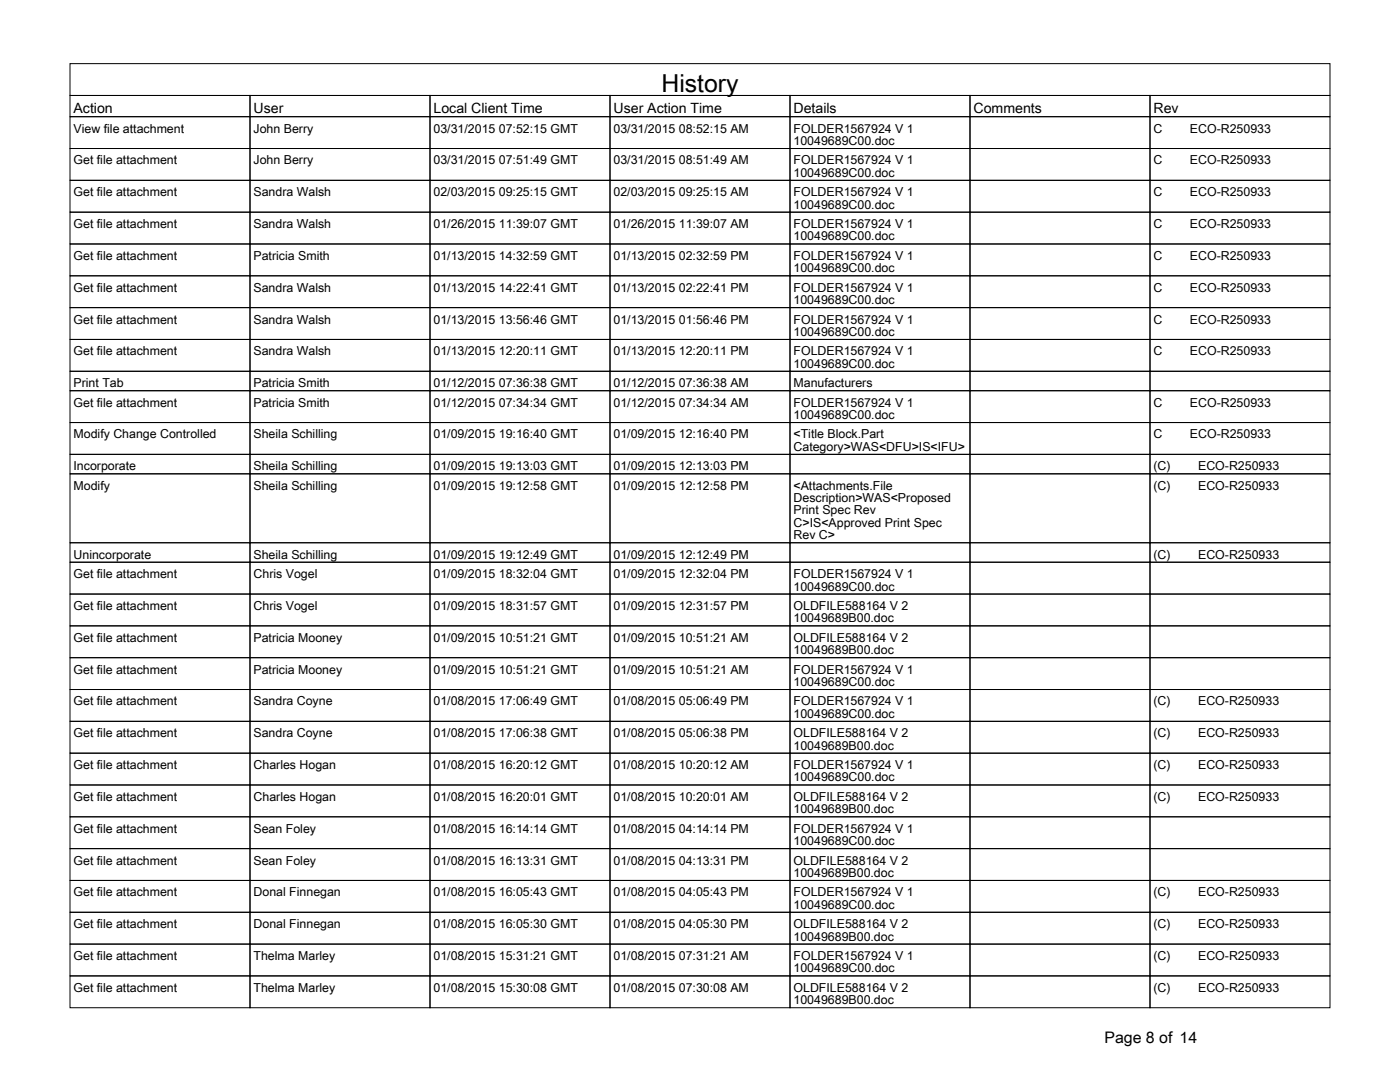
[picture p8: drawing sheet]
<svg xmlns="http://www.w3.org/2000/svg" width="279mm" height="216mm" viewBox="0 0 279 216" stroke-linecap="round" stroke-linejoin="round" font-family="sans-serif">
<defs><g id="words">
<text font-size="4.9" x="132" y="18.3">History</text>
<text font-size="3.2" x="220.4" y="208.1">Page 8 of 14</text>
<g font-size="2.8">
<text x="14.7" y="22.6">Action</text>
<text x="50.6" y="22.6">User</text>
<text x="86.5" y="22.6">Local Client Time</text>
<text x="122.4" y="22.6">User Action Time</text>
<text x="158.4" y="22.6">Details</text>
<text x="194.3" y="22.6">Comments</text>
<text x="230.2" y="22.6">Rev</text>
</g>
<g font-size="2.5">
<text x="14.7" y="26.5">View file attachment</text>
<text x="50.6" y="26.5">John Berry</text>
<text x="86.5" y="26.5">03/31/2015 07:52:15 GMT</text>
<text x="122.4" y="26.5">03/31/2015 08:52:15 AM</text>
<text x="158.4" y="26.5">FOLDER1567924 V 1</text>
<text x="158.4" y="28.9">10049689C00.doc</text>
<text x="230.2" y="26.5">C</text>
<text x="237.5" y="26.5">ECO-R250933</text>
<text x="14.7" y="32.8">Get file attachment</text>
<text x="50.6" y="32.8">John Berry</text>
<text x="86.5" y="32.8">03/31/2015 07:51:49 GMT</text>
<text x="122.4" y="32.8">03/31/2015 08:51:49 AM</text>
<text x="158.4" y="32.8">FOLDER1567924 V 1</text>
<text x="158.4" y="35.3">10049689C00.doc</text>
<text x="230.2" y="32.8">C</text>
<text x="237.5" y="32.8">ECO-R250933</text>
<text x="14.7" y="39.2">Get file attachment</text>
<text x="50.6" y="39.2">Sandra Walsh</text>
<text x="86.5" y="39.2">02/03/2015 09:25:15 GMT</text>
<text x="122.4" y="39.2">02/03/2015 09:25:15 AM</text>
<text x="158.4" y="39.2">FOLDER1567924 V 1</text>
<text x="158.4" y="41.6">10049689C00.doc</text>
<text x="230.2" y="39.2">C</text>
<text x="237.5" y="39.2">ECO-R250933</text>
<text x="14.7" y="45.5">Get file attachment</text>
<text x="50.6" y="45.5">Sandra Walsh</text>
<text x="86.5" y="45.5">01/26/2015 11:39:07 GMT</text>
<text x="122.4" y="45.5">01/26/2015 11:39:07 AM</text>
<text x="158.4" y="45.5">FOLDER1567924 V 1</text>
<text x="158.4" y="48">10049689C00.doc</text>
<text x="230.2" y="45.5">C</text>
<text x="237.5" y="45.5">ECO-R250933</text>
<text x="14.7" y="51.9">Get file attachment</text>
<text x="50.6" y="51.9">Patricia Smith</text>
<text x="86.5" y="51.9">01/13/2015 14:32:59 GMT</text>
<text x="122.4" y="51.9">01/13/2015 02:32:59 PM</text>
<text x="158.4" y="51.9">FOLDER1567924 V 1</text>
<text x="230.2" y="51.9">C</text>
<text x="237.5" y="51.9">ECO-R250933</text>
<text x="14.7" y="58.2">Get file attachment</text>
<text x="50.6" y="58.2">Sandra Walsh</text>
<text x="86.5" y="58.2">01/13/2015 14:22:41 GMT</text>
<text x="122.4" y="58.2">01/13/2015 02:22:41 PM</text>
<text x="158.4" y="54.3">10049689C00.doc</text>
<text x="158.4" y="58.2">FOLDER1567924 V 1</text>
<text x="230.2" y="58.2">C</text>
<text x="237.5" y="58.2">ECO-R250933</text>
<text x="14.7" y="64.6">Get file attachment</text>
<text x="50.6" y="64.6">Sandra Walsh</text>
<text x="86.5" y="64.6">01/13/2015 13:56:46 GMT</text>
<text x="122.4" y="64.6">01/13/2015 01:56:46 PM</text>
<text x="158.4" y="60.7">10049689C00.doc</text>
<text x="158.4" y="64.6">FOLDER1567924 V 1</text>
<text x="230.2" y="64.6">C</text>
<text x="237.5" y="64.6">ECO-R250933</text>
<text x="14.7" y="70.9">Get file attachment</text>
<text x="50.6" y="70.9">Sandra Walsh</text>
<text x="86.5" y="70.9">01/13/2015 12:20:11 GMT</text>
<text x="122.4" y="70.9">01/13/2015 12:20:11 PM</text>
<text x="158.4" y="67">10049689C00.doc</text>
<text x="158.4" y="70.9">FOLDER1567924 V 1</text>
<text x="230.2" y="70.9">C</text>
<text x="237.5" y="70.9">ECO-R250933</text>
<text x="14.7" y="77.3">Print Tab</text>
<text x="50.6" y="77.3">Patricia Smith</text>
<text x="86.5" y="77.3">01/12/2015 07:36:38 GMT</text>
<text x="122.4" y="77.3">01/12/2015 07:36:38 AM</text>
<text x="158.4" y="73.4">10049689C00.doc</text>
<text x="158.4" y="77.3">Manufacturers</text>
<text x="14.7" y="81.1">Get file attachment</text>
<text x="50.6" y="81.1">Patricia Smith</text>
<text x="86.5" y="81.1">01/12/2015 07:34:34 GMT</text>
<text x="122.4" y="81.1">01/12/2015 07:34:34 AM</text>
<text x="158.4" y="81.1">FOLDER1567924 V 1</text>
<text x="158.4" y="83.6">10049689C00.doc</text>
<text x="230.2" y="81.1">C</text>
<text x="237.5" y="81.1">ECO-R250933</text>
<text x="14.7" y="87.5">Modify Change Controlled</text>
<text x="50.6" y="87.5">Sheila Schilling</text>
<text x="86.5" y="87.5">01/09/2015 19:16:40 GMT</text>
<text x="122.4" y="87.5">01/09/2015 12:16:40 PM</text>
<text x="158.4" y="87.5">&lt;Title Block.Part</text>
<text x="158.4" y="90">Category&gt;WAS&lt;DFU&gt;IS&lt;IFU&gt;</text>
<text x="230.2" y="87.5">C</text>
<text x="237.5" y="87.5">ECO-R250933</text>
<text x="14.7" y="93.8">Incorporate</text>
<text x="50.6" y="93.8">Sheila Schilling</text>
<text x="86.5" y="93.8">01/09/2015 19:13:03 GMT</text>
<text x="122.4" y="93.8">01/09/2015 12:13:03 PM</text>
<text x="230.2" y="93.8">(C)</text>
<text x="239.1" y="93.8">ECO-R250933</text>
<text x="14.7" y="97.7">Modify</text>
<text x="50.6" y="97.7">Sheila Schilling</text>
<text x="86.5" y="97.7">01/09/2015 19:12:58 GMT</text>
<text x="122.4" y="97.7">01/09/2015 12:12:58 PM</text>
<text x="158.4" y="97.7">&lt;Attachments.File</text>
<text x="158.4" y="100.2">Description&gt;WAS&lt;Proposed</text>
<text x="230.2" y="97.7">(C)</text>
<text x="239.1" y="97.7">ECO-R250933</text>
<text x="158.4" y="102.7">Print Spec Rev</text>
<text x="158.4" y="105.1">C&gt;IS&lt;Approved Print Spec</text>
<text x="158.4" y="107.6">Rev C&gt;</text>
<text x="14.7" y="111.5">Unincorporate</text>
<text x="50.6" y="111.5">Sheila Schilling</text>
<text x="86.5" y="111.5">01/09/2015 19:12:49 GMT</text>
<text x="122.4" y="111.5">01/09/2015 12:12:49 PM</text>
<text x="230.2" y="111.5">(C)</text>
<text x="239.1" y="111.5">ECO-R250933</text>
<text x="14.7" y="115.4">Get file attachment</text>
<text x="50.6" y="115.4">Chris Vogel</text>
<text x="86.5" y="115.4">01/09/2015 18:32:04 GMT</text>
<text x="122.4" y="115.4">01/09/2015 12:32:04 PM</text>
<text x="158.4" y="115.4">FOLDER1567924 V 1</text>
<text x="158.4" y="117.8">10049689C00.doc</text>
<text x="14.7" y="121.7">Get file attachment</text>
<text x="50.6" y="121.7">Chris Vogel</text>
<text x="86.5" y="121.7">01/09/2015 18:31:57 GMT</text>
<text x="122.4" y="121.7">01/09/2015 12:31:57 PM</text>
<text x="158.4" y="121.7">OLDFILE588164 V 2</text>
<text x="158.4" y="124.2">10049689B00.doc</text>
<text x="14.7" y="128.1">Get file attachment</text>
<text x="50.6" y="128.1">Patricia Mooney</text>
<text x="86.5" y="128.1">01/09/2015 10:51:21 GMT</text>
<text x="122.4" y="128.1">01/09/2015 10:51:21 AM</text>
<text x="158.4" y="128.1">OLDFILE588164 V 2</text>
<text x="158.4" y="130.5">10049689B00.doc</text>
<text x="14.7" y="134.4">Get file attachment</text>
<text x="50.6" y="134.4">Patricia Mooney</text>
<text x="86.5" y="134.4">01/09/2015 10:51:21 GMT</text>
<text x="122.4" y="134.4">01/09/2015 10:51:21 AM</text>
<text x="158.4" y="134.4">FOLDER1567924 V 1</text>
<text x="158.4" y="136.9">10049689C00.doc</text>
<text x="14.7" y="140.8">Get file attachment</text>
<text x="50.6" y="140.8">Sandra Coyne</text>
<text x="86.5" y="140.8">01/08/2015 17:06:49 GMT</text>
<text x="122.4" y="140.8">01/08/2015 05:06:49 PM</text>
<text x="158.4" y="140.8">FOLDER1567924 V 1</text>
<text x="158.4" y="143.2">10049689C00.doc</text>
<text x="230.2" y="140.8">(C)</text>
<text x="239.1" y="140.8">ECO-R250933</text>
<text x="14.7" y="147.1">Get file attachment</text>
<text x="50.6" y="147.1">Sandra Coyne</text>
<text x="86.5" y="147.1">01/08/2015 17:06:38 GMT</text>
<text x="122.4" y="147.1">01/08/2015 05:06:38 PM</text>
<text x="158.4" y="147.1">OLDFILE588164 V 2</text>
<text x="158.4" y="149.6">10049689B00.doc</text>
<text x="230.2" y="147.1">(C)</text>
<text x="239.1" y="147.1">ECO-R250933</text>
<text x="14.7" y="153.5">Get file attachment</text>
<text x="50.6" y="153.5">Charles Hogan</text>
<text x="86.5" y="153.5">01/08/2015 16:20:12 GMT</text>
<text x="122.4" y="153.5">01/08/2015 10:20:12 AM</text>
<text x="158.4" y="153.5">FOLDER1567924 V 1</text>
<text x="158.4" y="155.9">10049689C00.doc</text>
<text x="230.2" y="153.5">(C)</text>
<text x="239.1" y="153.5">ECO-R250933</text>
<text x="14.7" y="159.8">Get file attachment</text>
<text x="50.6" y="159.8">Charles Hogan</text>
<text x="86.5" y="159.8">01/08/2015 16:20:01 GMT</text>
<text x="122.4" y="159.8">01/08/2015 10:20:01 AM</text>
<text x="158.4" y="159.8">OLDFILE588164 V 2</text>
<text x="230.2" y="159.8">(C)</text>
<text x="239.1" y="159.8">ECO-R250933</text>
<text x="14.7" y="166.2">Get file attachment</text>
<text x="50.6" y="166.2">Sean Foley</text>
<text x="86.5" y="166.2">01/08/2015 16:14:14 GMT</text>
<text x="122.4" y="166.2">01/08/2015 04:14:14 PM</text>
<text x="158.4" y="162.3">10049689B00.doc</text>
<text x="158.4" y="166.2">FOLDER1567924 V 1</text>
<text x="14.7" y="172.5">Get file attachment</text>
<text x="50.6" y="172.5">Sean Foley</text>
<text x="86.5" y="172.5">01/08/2015 16:13:31 GMT</text>
<text x="122.4" y="172.5">01/08/2015 04:13:31 PM</text>
<text x="158.4" y="168.6">10049689C00.doc</text>
<text x="158.4" y="172.5">OLDFILE588164 V 2</text>
<text x="14.7" y="178.9">Get file attachment</text>
<text x="50.6" y="178.9">Donal Finnegan</text>
<text x="86.5" y="178.9">01/08/2015 16:05:43 GMT</text>
<text x="122.4" y="178.9">01/08/2015 04:05:43 PM</text>
<text x="158.4" y="175">10049689B00.doc</text>
<text x="158.4" y="178.9">FOLDER1567924 V 1</text>
<text x="230.2" y="178.9">(C)</text>
<text x="239.1" y="178.9">ECO-R250933</text>
<text x="14.7" y="185.2">Get file attachment</text>
<text x="50.6" y="185.2">Donal Finnegan</text>
<text x="86.5" y="185.2">01/08/2015 16:05:30 GMT</text>
<text x="122.4" y="185.2">01/08/2015 04:05:30 PM</text>
<text x="158.4" y="181.3">10049689C00.doc</text>
<text x="158.4" y="185.2">OLDFILE588164 V 2</text>
<text x="230.2" y="185.2">(C)</text>
<text x="239.1" y="185.2">ECO-R250933</text>
<text x="14.7" y="191.6">Get file attachment</text>
<text x="50.6" y="191.6">Thelma Marley</text>
<text x="86.5" y="191.6">01/08/2015 15:31:21 GMT</text>
<text x="122.4" y="191.6">01/08/2015 07:31:21 AM</text>
<text x="158.4" y="187.7">10049689B00.doc</text>
<text x="158.4" y="191.6">FOLDER1567924 V 1</text>
<text x="230.2" y="191.6">(C)</text>
<text x="239.1" y="191.6">ECO-R250933</text>
<text x="14.7" y="197.9">Get file attachment</text>
<text x="50.6" y="197.9">Thelma Marley</text>
<text x="86.5" y="197.9">01/08/2015 15:30:08 GMT</text>
<text x="122.4" y="197.9">01/08/2015 07:30:08 AM</text>
<text x="158.4" y="194">10049689C00.doc</text>
<text x="158.4" y="197.9">OLDFILE588164 V 2</text>
<text x="230.2" y="197.9">(C)</text>
<text x="239.1" y="197.9">ECO-R250933</text>
<text x="158.4" y="200.4">10049689B00.doc</text>
</g>
</g></defs>
<g fill="none" stroke="#000" stroke-width=".2">
<path d="M14 12.7h251.4v6.3h-251.4zM14 19h35.9v4.3h-35.9zM49.9 19h35.9v4.3h-35.9zM85.8 19h35.9v4.3h-35.9zM121.7 19h36v4.3h-36zM157.7 19h35.9v4.3h-35.9zM193.6 19h35.9v4.3h-35.9zM229.5 19h35.9v4.3h-35.9zM14 23.3h35.9v6.3h-35.9zM14 29.6h35.9v6.4h-35.9zM14 36h35.9v6.3h-35.9zM49.9 23.3h35.9v6.3h-35.9z"/>
<path d="M49.9 29.6h35.9v6.4h-35.9zM49.9 36h35.9v6.3h-35.9zM85.8 23.3h35.9v6.3h-35.9zM85.8 29.6h35.9v6.4h-35.9zM85.8 36h35.9v6.3h-35.9zM121.7 23.3h36v6.3h-36zM121.7 29.6h36v6.4h-36zM121.7 36h36v6.3h-36zM157.7 23.3h35.9v6.3h-35.9zM157.7 29.6h35.9v6.4h-35.9zM157.7 36h35.9v6.3h-35.9zM193.6 23.3h35.9v6.3h-35.9z"/>
<path d="M193.6 29.6h35.9v6.4h-35.9zM193.6 36h35.9v6.3h-35.9zM229.5 23.3h35.9v6.3h-35.9zM229.5 29.6h35.9v6.4h-35.9zM229.5 36h35.9v6.3h-35.9zM14 42.3h35.9v6.4h-35.9zM14 48.7h35.9v6.3h-35.9zM14 55h35.9v6.4h-35.9zM49.9 42.3h35.9v6.4h-35.9zM49.9 48.7h35.9v6.3h-35.9zM49.9 55h35.9v6.4h-35.9zM85.8 42.3h35.9v6.4h-35.9z"/>
<path d="M85.8 48.7h35.9v6.3h-35.9zM85.8 55h35.9v6.4h-35.9zM121.7 42.3h36v6.4h-36zM121.7 48.7h36v6.3h-36zM121.7 55h36v6.4h-36zM157.7 42.3h35.9v6.4h-35.9zM157.7 48.7h35.9v6.3h-35.9zM157.7 55h35.9v6.4h-35.9zM193.6 42.3h35.9v6.4h-35.9zM193.6 48.7h35.9v6.3h-35.9zM193.6 55h35.9v6.4h-35.9zM229.5 42.3h35.9v6.4h-35.9z"/>
<path d="M229.5 48.7h35.9v6.3h-35.9zM229.5 55h35.9v6.4h-35.9zM14 61.4h35.9v6.3h-35.9zM14 67.7h35.9v6.4h-35.9zM14 74.1h35.9v3.9h-35.9zM14 78h35.9v6.3h-35.9zM49.9 61.4h35.9v6.3h-35.9zM49.9 67.7h35.9v6.4h-35.9zM49.9 74.1h35.9v3.9h-35.9zM49.9 78h35.9v6.3h-35.9zM85.8 61.4h35.9v6.3h-35.9zM85.8 67.7h35.9v6.4h-35.9z"/>
<path d="M85.8 74.1h35.9v3.9h-35.9zM85.8 78h35.9v6.3h-35.9zM121.7 61.4h36v6.3h-36zM121.7 67.7h36v6.4h-36zM121.7 74.1h36v3.9h-36zM121.7 78h36v6.3h-36zM157.7 61.4h35.9v6.3h-35.9zM157.7 67.7h35.9v6.4h-35.9zM157.7 74.1h35.9v3.9h-35.9zM157.7 78h35.9v6.3h-35.9zM193.6 61.4h35.9v6.3h-35.9zM193.6 67.7h35.9v6.4h-35.9z"/>
<path d="M193.6 74.1h35.9v3.9h-35.9zM193.6 78h35.9v6.3h-35.9zM229.5 61.4h35.9v6.3h-35.9zM229.5 67.7h35.9v6.4h-35.9zM229.5 74.1h35.9v3.9h-35.9zM229.5 78h35.9v6.3h-35.9zM14 84.3h35.9v6.4h-35.9zM14 90.7h35.9v3.8h-35.9zM14 94.5h35.9v13.8h-35.9zM49.9 84.3h35.9v6.4h-35.9zM49.9 90.7h35.9v3.8h-35.9zM49.9 94.5h35.9v13.8h-35.9z"/>
<path d="M85.8 84.3h35.9v6.4h-35.9zM85.8 90.7h35.9v3.8h-35.9zM85.8 94.5h35.9v13.8h-35.9zM121.7 84.3h36v6.4h-36zM121.7 90.7h36v3.8h-36zM121.7 94.5h36v13.8h-36zM157.7 84.3h35.9v6.4h-35.9zM157.7 90.7h35.9v3.8h-35.9zM157.7 94.5h35.9v13.8h-35.9zM193.6 84.3h35.9v6.4h-35.9zM193.6 90.7h35.9v3.8h-35.9zM193.6 94.5h35.9v13.8h-35.9z"/>
<path d="M229.5 84.3h35.9v6.4h-35.9zM229.5 90.7h35.9v3.8h-35.9zM229.5 94.5h35.9v13.8h-35.9zM14 108.3h35.9v3.9h-35.9zM14 112.2h35.9v6.3h-35.9zM14 118.5h35.9v6.4h-35.9zM49.9 108.3h35.9v3.9h-35.9zM49.9 112.2h35.9v6.3h-35.9zM49.9 118.5h35.9v6.4h-35.9zM85.8 108.3h35.9v3.9h-35.9zM85.8 112.2h35.9v6.3h-35.9zM85.8 118.5h35.9v6.4h-35.9z"/>
<path d="M121.7 108.3h36v3.9h-36zM121.7 112.2h36v6.3h-36zM121.7 118.5h36v6.4h-36zM157.7 108.3h35.9v3.9h-35.9zM157.7 112.2h35.9v6.3h-35.9zM157.7 118.5h35.9v6.4h-35.9zM193.6 108.3h35.9v3.9h-35.9zM193.6 112.2h35.9v6.3h-35.9zM193.6 118.5h35.9v6.4h-35.9zM229.5 108.3h35.9v3.9h-35.9zM229.5 112.2h35.9v6.3h-35.9zM229.5 118.5h35.9v6.4h-35.9z"/>
<path d="M14 124.9h35.9v6.3h-35.9zM14 131.2h35.9v6.4h-35.9zM14 137.6h35.9v6.3h-35.9zM49.9 124.9h35.9v6.3h-35.9zM49.9 131.2h35.9v6.4h-35.9zM49.9 137.6h35.9v6.3h-35.9zM85.8 124.9h35.9v6.3h-35.9zM85.8 131.2h35.9v6.4h-35.9zM85.8 137.6h35.9v6.3h-35.9zM121.7 124.9h36v6.3h-36zM121.7 131.2h36v6.4h-36zM121.7 137.6h36v6.3h-36z"/>
<path d="M157.7 124.9h35.9v6.3h-35.9zM157.7 131.2h35.9v6.4h-35.9zM157.7 137.6h35.9v6.3h-35.9zM193.6 124.9h35.9v6.3h-35.9zM193.6 131.2h35.9v6.4h-35.9zM193.6 137.6h35.9v6.3h-35.9zM229.5 124.9h35.9v6.3h-35.9zM229.5 131.2h35.9v6.4h-35.9zM229.5 137.6h35.9v6.3h-35.9zM14 143.9h35.9v6.4h-35.9zM14 150.3h35.9v6.3h-35.9zM14 156.6h35.9v6.4h-35.9z"/>
<path d="M49.9 143.9h35.9v6.4h-35.9zM49.9 150.3h35.9v6.3h-35.9zM49.9 156.6h35.9v6.4h-35.9zM85.8 143.9h35.9v6.4h-35.9zM85.8 150.3h35.9v6.3h-35.9zM85.8 156.6h35.9v6.4h-35.9zM121.7 143.9h36v6.4h-36zM121.7 150.3h36v6.3h-36zM121.7 156.6h36v6.4h-36zM157.7 143.9h35.9v6.4h-35.9zM157.7 150.3h35.9v6.3h-35.9zM157.7 156.6h35.9v6.4h-35.9z"/>
<path d="M193.6 143.9h35.9v6.4h-35.9zM193.6 150.3h35.9v6.3h-35.9zM193.6 156.6h35.9v6.4h-35.9zM229.5 143.9h35.9v6.4h-35.9zM229.5 150.3h35.9v6.3h-35.9zM229.5 156.6h35.9v6.4h-35.9zM14 163h35.9v6.3h-35.9zM14 169.3h35.9v6.4h-35.9zM14 175.7h35.9v6.3h-35.9zM49.9 163h35.9v6.3h-35.9zM49.9 169.3h35.9v6.4h-35.9zM49.9 175.7h35.9v6.3h-35.9z"/>
<path d="M85.8 163h35.9v6.3h-35.9zM85.8 169.3h35.9v6.4h-35.9zM85.8 175.7h35.9v6.3h-35.9zM121.7 163h36v6.3h-36zM121.7 169.3h36v6.4h-36zM121.7 175.7h36v6.3h-36zM157.7 163h35.9v6.3h-35.9zM157.7 169.3h35.9v6.4h-35.9zM157.7 175.7h35.9v6.3h-35.9zM193.6 163h35.9v6.3h-35.9zM193.6 169.3h35.9v6.4h-35.9zM193.6 175.7h35.9v6.3h-35.9z"/>
<path d="M229.5 163h35.9v6.3h-35.9zM229.5 169.3h35.9v6.4h-35.9zM229.5 175.7h35.9v6.3h-35.9zM14 182h35.9v6.4h-35.9zM14 188.4h35.9v6.3h-35.9zM14 194.7h35.9v6.4h-35.9zM49.9 182h35.9v6.4h-35.9zM49.9 188.4h35.9v6.3h-35.9zM49.9 194.7h35.9v6.4h-35.9zM85.8 182h35.9v6.4h-35.9zM85.8 188.4h35.9v6.3h-35.9zM85.8 194.7h35.9v6.4h-35.9z"/>
<path d="M121.7 182h36v6.4h-36zM121.7 188.4h36v6.3h-36zM121.7 194.7h36v6.4h-36zM157.7 182h35.9v6.4h-35.9zM157.7 188.4h35.9v6.3h-35.9zM157.7 194.7h35.9v6.4h-35.9zM193.6 182h35.9v6.4h-35.9zM193.6 188.4h35.9v6.3h-35.9zM193.6 194.7h35.9v6.4h-35.9zM229.5 182h35.9v6.4h-35.9zM229.5 188.4h35.9v6.3h-35.9zM229.5 194.7h35.9v6.4h-35.9z"/>
</g>
<use href="#words"/>
</svg>
